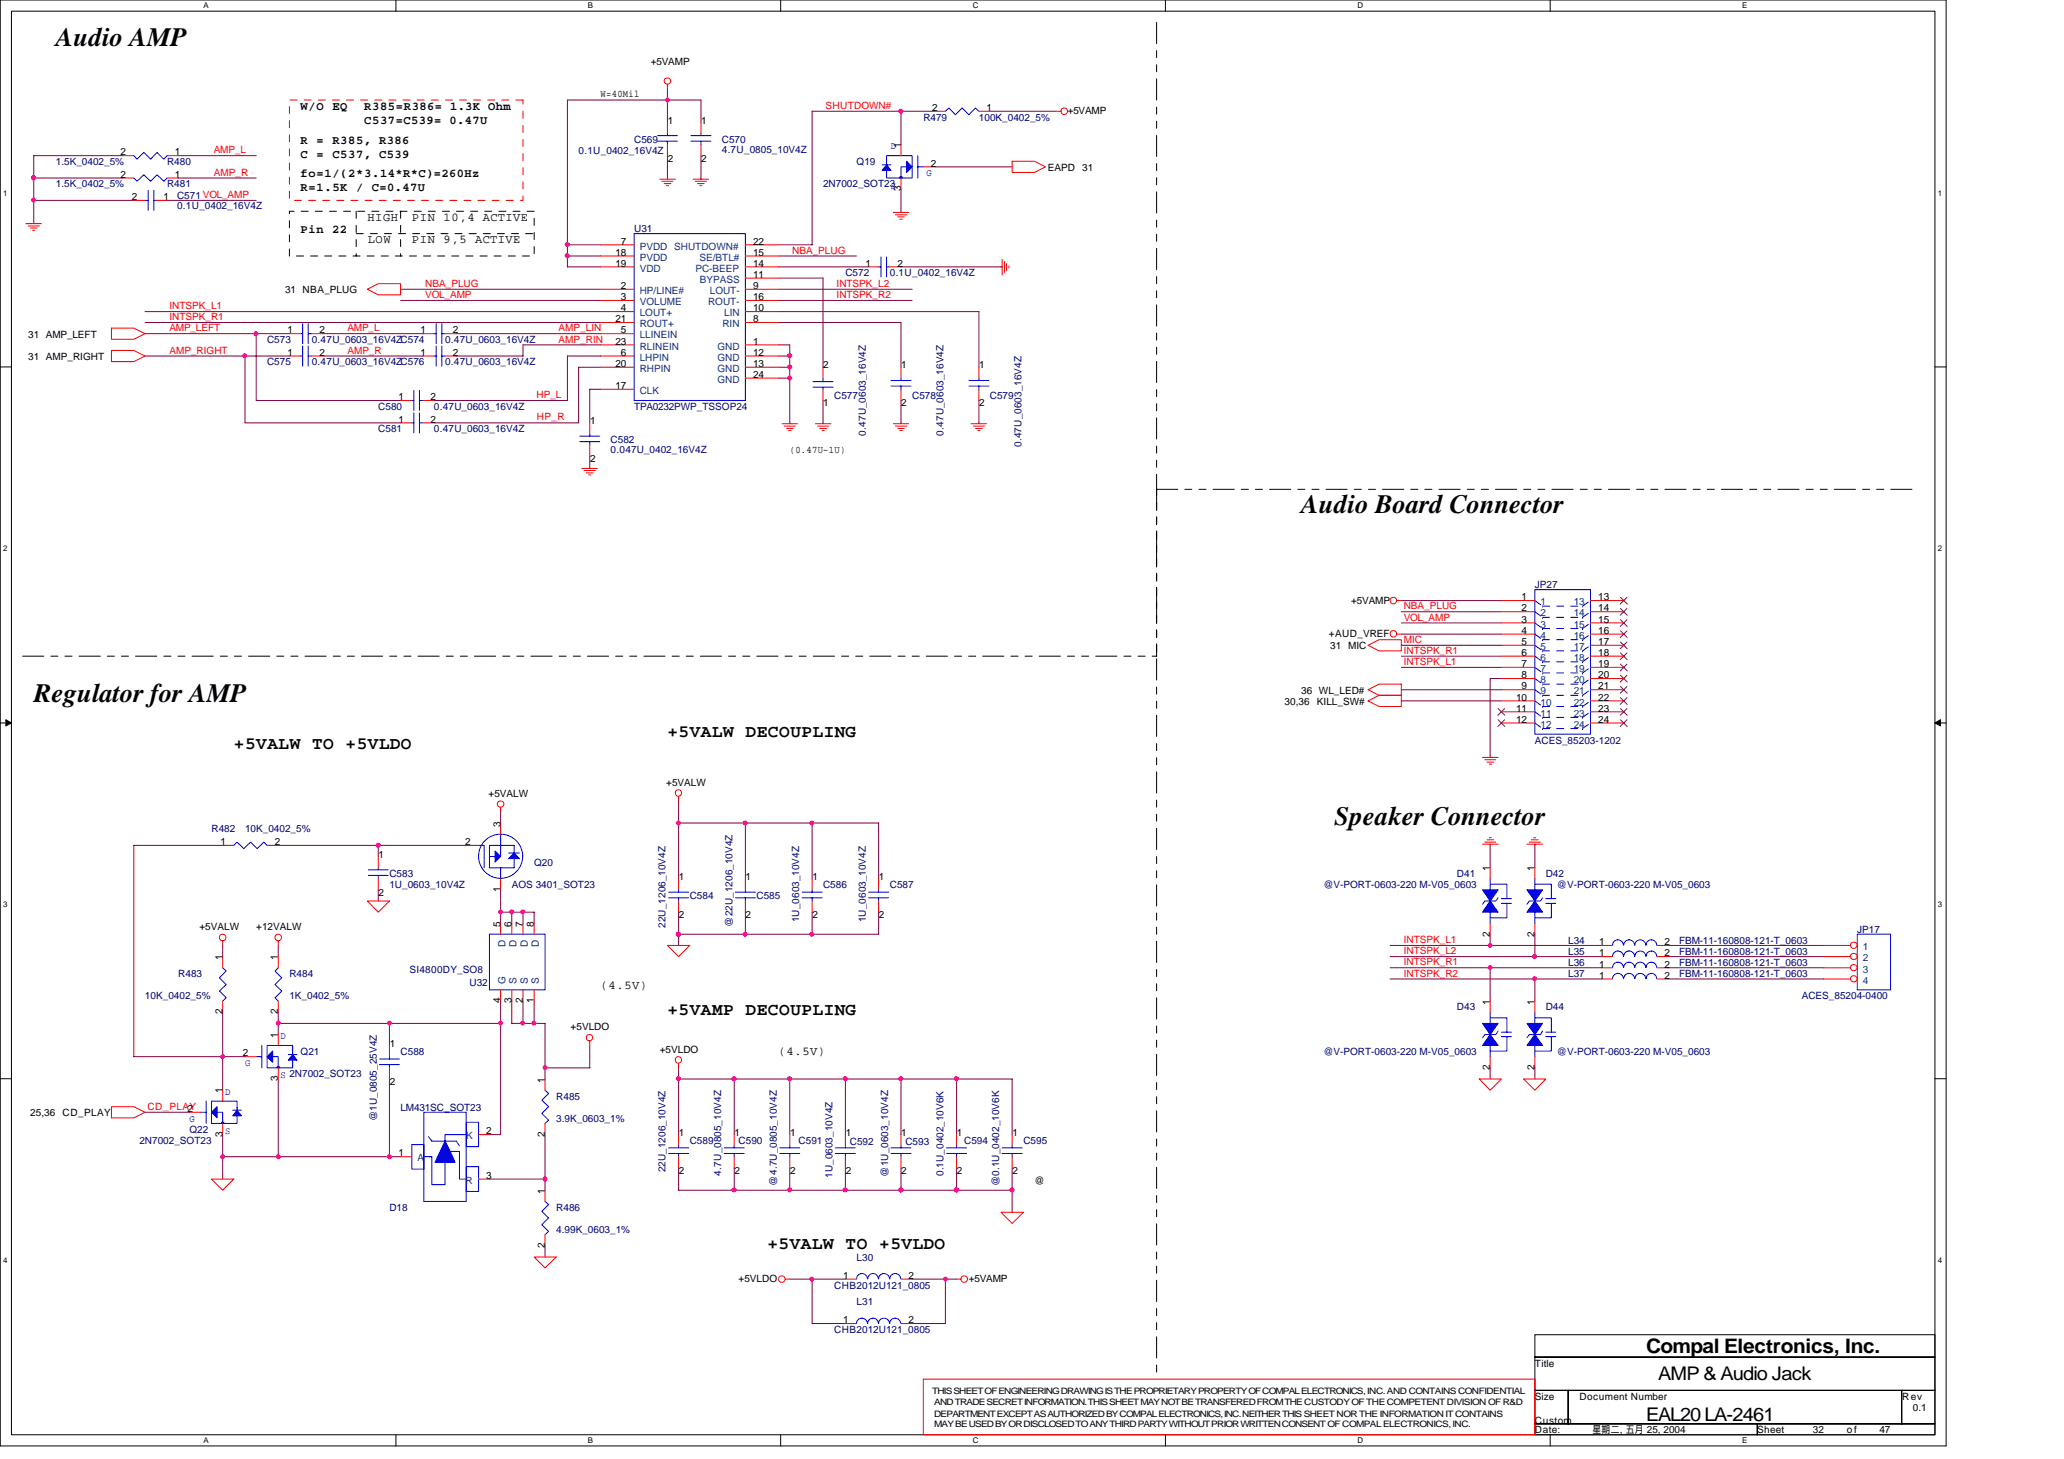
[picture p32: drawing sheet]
<svg xmlns="http://www.w3.org/2000/svg" width="297mm" height="210mm" viewBox="0 0 297 210" stroke-linecap="round" stroke-linejoin="round" font-family="sans-serif">
<defs><g id="words">
<g font-size="3.8">
<text x="8" y="6.6">Audio AMP</text>
<text x="187.3" y="73.8">Audio Board Connector</text>
<text x="4.9" y="101">Regulator for AMP</text>
<text x="192.1" y="118.7">Speaker Connector</text>
</g>
<text font-size="2.9" x="236.9" y="194.7">Compal Electronics, Inc.</text>
<g font-size="2.7">
<text x="238.6" y="198.5">AMP &amp; Audio Jack</text>
<text x="236.9" y="204.4">EAL20 LA-2461</text>
</g>
<g font-size="2.5">
<text x="33.7" y="107.7">+5VALW TO +5VLDO</text>
<text x="96.1" y="106.1">+5VALW DECOUPLING</text>
<text x="96.1" y="146.1">+5VAMP DECOUPLING</text>
<text x="110.4" y="179.7">+5VALW TO +5VLDO</text>
</g>
<g font-size="1.7">
<text x="43.3" y="15.9">W/O</text>
<text x="47.8" y="15.9">EQ</text>
<text x="52.4" y="15.9">R385=R386= 1.3K Ohm</text>
<text x="52.4" y="17.9">C537=C539= 0.47U</text>
<text x="43.3" y="20.7">R</text>
<text x="43.3" y="22.7">C</text>
<text x="45.5" y="20.7">=</text>
<text x="45.5" y="22.7">=</text>
<text x="47.8" y="20.7">R385, R386</text>
<text x="47.8" y="22.7">C537, C539</text>
<text x="43.3" y="25.5">fo=1/(2*3.14*R*C)=260Hz</text>
<text x="43.3" y="27.5">R=1.5K</text>
<text x="51.3" y="27.5">/ C=0.47U</text>
<text x="43.3" y="33.5">Pin 22</text>
<text x="52.9" y="31.8">HIGH</text>
<text x="52.9" y="35">LOW</text>
<text x="59.3" y="35">PIN</text>
<text x="59.3" y="31.8">PIN</text>
<text x="63.8" y="35">9,5 ACTIVE</text>
<text x="63.8" y="31.8">10,4 ACTIVE</text>
<text x="86.4" y="142.2">(4.5V)</text>
<text x="112.1" y="151.8">(4.5V)</text>
</g>
<g font-size="1.4">
<text x="93.7" y="9.4">+5VAMP</text>
<text x="86.4" y="14">W=40Mil</text>
<text x="96.1" y="17.8">1</text>
<text x="100.9" y="17.8">1</text>
<text x="134.2" y="16">2</text>
<text x="142" y="16">1</text>
<text x="153.7" y="16.4">+5VAMP</text>
<text x="17.4" y="22.4">2</text>
<text x="25.1" y="22.4">1</text>
<text x="96.1" y="23.3">2</text>
<text x="100.9" y="23.3">2</text>
<text x="129.6" y="21.3" transform="rotate(-90 129.6 21.3)">1</text>
<text x="134" y="24">2</text>
<text x="17.4" y="25.6">2</text>
<text x="19" y="28.8">2</text>
<text x="23.5" y="28.8">1</text>
<text x="25.1" y="25.6">1</text>
<text x="129.6" y="27.5" transform="rotate(-90 129.6 27.5)">3</text>
<text x="150.8" y="24.6">EAPD</text>
<text x="155.7" y="24.6">31</text>
<text x="89.4" y="35.2">7</text>
<text x="108.4" y="35.2">22</text>
<text x="88.6" y="36.8">18</text>
<text x="88.6" y="38.4">19</text>
<text x="89.4" y="41.6">2</text>
<text x="108.4" y="38.4">14</text>
<text x="108.4" y="36.8">15</text>
<text x="108.4" y="41.6">9</text>
<text x="108.4" y="40">11</text>
<text x="124.5" y="38.4">1</text>
<text x="129.2" y="38.4">2</text>
<text x="41" y="42.2">31 NBA_PLUG</text>
<text x="41.4" y="48">1</text>
<text x="46" y="48">2</text>
<text x="60.5" y="48">1</text>
<text x="65.1" y="48">2</text>
<text x="88.6" y="46.4">21</text>
<text x="89.4" y="43.2">3</text>
<text x="89.4" y="44.8">4</text>
<text x="89.4" y="48">5</text>
<text x="108.4" y="44.8">10</text>
<text x="108.4" y="46.4">8</text>
<text x="108.4" y="43.2">16</text>
<text x="4.1" y="48.6">31 AMP_LEFT</text>
<text x="4.1" y="51.8">31 AMP_RIGHT</text>
<text x="41.4" y="51.2">1</text>
<text x="46" y="51.2">2</text>
<text x="60.5" y="51.2">1</text>
<text x="65.1" y="51.2">2</text>
<text x="88.6" y="52.8">20</text>
<text x="88.6" y="49.6">23</text>
<text x="89.4" y="51.2">6</text>
<text x="108.4" y="52.8">13</text>
<text x="108.4" y="51.2">12</text>
<text x="108.4" y="49.6">1</text>
<text x="118.5" y="53">2</text>
<text x="129.7" y="53">1</text>
<text x="140.9" y="53">1</text>
<text x="57.4" y="57.6">1</text>
<text x="62" y="57.6">2</text>
<text x="88.6" y="56">17</text>
<text x="108.4" y="54.4">24</text>
<text x="118.5" y="58.5">1</text>
<text x="129.7" y="58.5">2</text>
<text x="140.9" y="58.5">2</text>
<text x="57.4" y="60.8">1</text>
<text x="62" y="60.8">2</text>
<text x="84.9" y="61">1</text>
<text x="113.7" y="65.2">(0.47U~1U)</text>
<text x="84.9" y="66.5">2</text>
<text x="194.5" y="86.8">+5VAMP</text>
<text x="219" y="86.4">1</text>
<text x="219" y="88">2</text>
<text x="219" y="89.6">3</text>
<text x="230" y="86.4">13</text>
<text x="230" y="88">14</text>
<text x="230" y="89.6">15</text>
<text x="191.3" y="91.6">+AUD_VREF</text>
<text x="191.4" y="93.4">31 MIC</text>
<text x="219" y="91.2">4</text>
<text x="219" y="92.8">5</text>
<text x="219" y="94.4">6</text>
<text x="219" y="96">7</text>
<text x="230" y="91.2">16</text>
<text x="230" y="92.8">17</text>
<text x="230" y="94.4">18</text>
<text x="230" y="96">19</text>
<text x="184.9" y="101.4">30,36</text>
<text x="187.3" y="99.8">36 WL_LED#</text>
<text x="189.5" y="101.4">KILL_SW#</text>
<text x="218.2" y="100.8">10</text>
<text x="219" y="97.6">8</text>
<text x="219" y="99.2">9</text>
<text x="230" y="97.6">20</text>
<text x="230" y="99.2">21</text>
<text x="230" y="100.8">22</text>
<text x="218.2" y="102.4">11</text>
<text x="218.2" y="104">12</text>
<text x="230" y="102.4">23</text>
<text x="230" y="104">24</text>
<text x="95.9" y="113.1">+5VALW</text>
<text x="70.3" y="114.6">+5VALW</text>
<text x="72" y="118.9" transform="rotate(-90 72 118.9)">3</text>
<text x="31.7" y="121.6">1</text>
<text x="39.5" y="121.6">2</text>
<text x="54.5" y="123.4">1</text>
<text x="67" y="121.6">2</text>
<text x="214.4" y="125.3" transform="rotate(-90 214.4 125.3)">1</text>
<text x="220.8" y="125.3" transform="rotate(-90 220.8 125.3)">1</text>
<text x="54.5" y="128.9">2</text>
<text x="72" y="128.3" transform="rotate(-90 72 128.3)">1</text>
<text x="97.7" y="126.6">1</text>
<text x="107.3" y="126.6">1</text>
<text x="116.9" y="126.6">1</text>
<text x="126.5" y="126.6">1</text>
<text x="28.7" y="133.9">+5VALW</text>
<text x="36.9" y="133.9">+12VALW</text>
<text x="72" y="133.3" transform="rotate(-90 72 133.3)">5</text>
<text x="73.6" y="133.3" transform="rotate(-90 73.6 133.3)">6</text>
<text x="75.2" y="133.3" transform="rotate(-90 75.2 133.3)">7</text>
<text x="76.8" y="133.3" transform="rotate(-90 76.8 133.3)">8</text>
<text x="97.7" y="132.1">2</text>
<text x="107.3" y="132.1">2</text>
<text x="116.9" y="132.1">2</text>
<text x="126.5" y="132.1">2</text>
<text x="214.4" y="134.7" transform="rotate(-90 214.4 134.7)">2</text>
<text x="220.8" y="134.7" transform="rotate(-90 220.8 134.7)">2</text>
<text x="230.2" y="137.6">1</text>
<text x="230.2" y="136">1</text>
<text x="239.6" y="137.6">2</text>
<text x="239.6" y="136">2</text>
<text x="32" y="138.1" transform="rotate(-90 32 138.1)">1</text>
<text x="40" y="138.1" transform="rotate(-90 40 138.1)">1</text>
<text x="230.2" y="140.8">1</text>
<text x="230.2" y="139.2">1</text>
<text x="239.6" y="140.8">2</text>
<text x="239.6" y="139.2">2</text>
<text x="32" y="145.9" transform="rotate(-90 32 145.9)">2</text>
<text x="40" y="149.3" transform="rotate(-90 40 149.3)">1</text>
<text x="40" y="145.9" transform="rotate(-90 40 145.9)">2</text>
<text x="72" y="144.3" transform="rotate(-90 72 144.3)">4</text>
<text x="73.6" y="144.3" transform="rotate(-90 73.6 144.3)">3</text>
<text x="75.2" y="144.3" transform="rotate(-90 75.2 144.3)">2</text>
<text x="76.8" y="144.3" transform="rotate(-90 76.8 144.3)">1</text>
<text x="82.1" y="148.3">+5VLDO</text>
<text x="214.4" y="144.5" transform="rotate(-90 214.4 144.5)">1</text>
<text x="220.8" y="144.5" transform="rotate(-90 220.8 144.5)">1</text>
<text x="35" y="152">2</text>
<text x="40" y="155.5" transform="rotate(-90 40 155.5)">3</text>
<text x="56.1" y="150.6">1</text>
<text x="78.4" y="155.7" transform="rotate(-90 78.4 155.7)">1</text>
<text x="95" y="151.5">+5VLDO</text>
<text x="214.4" y="153.9" transform="rotate(-90 214.4 153.9)">2</text>
<text x="220.8" y="153.9" transform="rotate(-90 220.8 153.9)">2</text>
<text x="4.4" y="160.6">25,36</text>
<text x="9" y="160.6">CD_PLAY</text>
<text x="27" y="160">2</text>
<text x="32" y="157.3" transform="rotate(-90 32 157.3)">1</text>
<text x="56.1" y="156.1">2</text>
<text x="32" y="163.5" transform="rotate(-90 32 163.5)">3</text>
<text x="57.4" y="166.4">1</text>
<text x="70" y="163.2">2</text>
<text x="78.4" y="163.5" transform="rotate(-90 78.4 163.5)">2</text>
<text x="97.7" y="163.4">1</text>
<text x="105.7" y="163.4">1</text>
<text x="113.7" y="163.4">1</text>
<text x="121.7" y="163.4">1</text>
<text x="129.7" y="163.4">1</text>
<text x="137.7" y="163.4">1</text>
<text x="145.7" y="163.4">1</text>
<text x="70" y="169.6">3</text>
<text x="78.4" y="171.7" transform="rotate(-90 78.4 171.7)">1</text>
<text x="97.7" y="168.9">2</text>
<text x="105.7" y="168.9">2</text>
<text x="113.7" y="168.9">2</text>
<text x="121.7" y="168.9">2</text>
<text x="129.7" y="168.9">2</text>
<text x="137.7" y="168.9">2</text>
<text x="145.7" y="168.9">2</text>
<text x="148.9" y="170.3">@</text>
<text x="78.4" y="179.5" transform="rotate(-90 78.4 179.5)">2</text>
<text x="106.3" y="184.4">+5VLDO</text>
<text x="121.4" y="184">1</text>
<text x="130.8" y="184">2</text>
<text x="139.4" y="184.4">+5VAMP</text>
<text x="121.4" y="190.4">1</text>
<text x="130.8" y="190.4">2</text>
<text x="220.9" y="196.6">Title</text>
<text x="220.9" y="201.4">Size</text>
<text x="227.3" y="201.4">Document Number</text>
<text x="273.8" y="201.4">Rev</text>
<text x="275.3" y="203">0.1</text>
<text x="220.9" y="206.2">Date:</text>
<text x="220.9" y="204.9">Custom</text>
<text x="229.2" y="206.2">星期二 五月 25, 2004</text>
<text x="233.1" y="206.2">,</text>
<text x="252.9" y="206.2">Sheet</text>
<text x="260.9" y="206.2">32</text>
<text x="265.8" y="206.2">of</text>
<text x="270.5" y="206.2">47</text>
</g>
<g font-size="1.4" fill="#f00">
<text x="118.8" y="15.7">SHUTDOWN#</text>
<text x="30.8" y="22.1">AMP_L</text>
<text x="30.8" y="25.3">AMP_R</text>
<text x="61.2" y="41.3">NBA_PLUG</text>
<text x="114" y="36.5">NBA_PLUG</text>
<text x="120.4" y="41.3">INTSPK_L2</text>
<text x="24.4" y="47.7">AMP_LEFT</text>
<text x="24.4" y="46.1">INTSPK_R1</text>
<text x="24.4" y="44.5">INTSPK_L1</text>
<text x="50" y="47.7">AMP_L</text>
<text x="61.2" y="42.9">VOL_AMP</text>
<text x="80.4" y="47.7">AMP_LIN</text>
<text x="120.4" y="42.9">INTSPK_R2</text>
<text x="24.4" y="50.9">AMP_RIGHT</text>
<text x="50" y="50.9">AMP_R</text>
<text x="80.4" y="49.3">AMP_RIN</text>
<text x="77.2" y="57.3">HP_L</text>
<text x="77.3" y="60.5">HP_R</text>
<text x="202" y="87.7">NBA_PLUG</text>
<text x="202" y="89.3">VOL_AMP</text>
<text x="202" y="92.5">MIC</text>
<text x="202" y="95.7">INTSPK_L1</text>
<text x="202" y="94.1">INTSPK_R1</text>
<text x="202" y="137.3">INTSPK_L2</text>
<text x="202" y="135.7">INTSPK_L1</text>
<text x="202" y="140.5">INTSPK_R2</text>
<text x="202" y="138.9">INTSPK_R1</text>
<text x="21.2" y="159.7">CD_PLAY</text>
</g>
<g font-size="1.4" fill="#000080">
<text x="132.9" y="17.4">R479</text>
<text x="140.9" y="17.4">100K_0402_5%</text>
<text x="8" y="23.7">1.5K_0402_5%</text>
<text x="24" y="23.7">R480</text>
<text x="83.3" y="22.2">0.1U_0402_16V4Z</text>
<text x="91.3" y="20.6">C569</text>
<text x="103.9" y="20.6">C570</text>
<text x="103.9" y="22">4.7U_0805_10V4Z</text>
<text x="123.3" y="23.7">Q19</text>
<text x="8" y="27">1.5K_0402_5%</text>
<text x="24" y="27">R481</text>
<text x="25.5" y="28.6">C571 VOL_AMP</text>
<text x="118.4" y="27">2N7002_SOT23S</text>
<text x="25.5" y="30">0.1U_0402_16V4Z</text>
<text x="91.3" y="33.4">U31</text>
<text x="121.7" y="39.8">C572</text>
<text x="128.1" y="39.8">0.1U_0402_16V4Z</text>
<text x="38.4" y="49.4">C573</text>
<text x="38.4" y="52.6">C575</text>
<text x="44.9" y="49.4">0.47U_0603_16V4ZC574</text>
<text x="44.9" y="52.6">0.47U_0603_16V4ZC576</text>
<text x="64" y="49.4">0.47U_0603_16V4Z</text>
<text x="64" y="52.6">0.47U_0603_16V4Z</text>
<text x="54.4" y="59">C580</text>
<text x="62.4" y="59">0.47U_0603_16V4Z</text>
<text x="91.3" y="59">TPA0232PWP_TSSOP24</text>
<text x="120.1" y="57.4">C577</text>
<text x="131.3" y="57.4">C578</text>
<text x="142.4" y="57.4">C579</text>
<text x="54.4" y="62.2">C581</text>
<text x="62.4" y="62.2">0.47U_0603_16V4Z</text>
<text x="87.9" y="63.8">C582</text>
<text x="87.9" y="65.2">0.047U_0402_16V4Z</text>
<text x="124.6" y="62.7" transform="rotate(-90 124.6 62.7)">0.47U_0603_16V4Z</text>
<text x="135.8" y="62.7" transform="rotate(-90 135.8 62.7)">0.47U_0603_16V4Z</text>
<text x="147" y="64.3" transform="rotate(-90 147 64.3)">0.47U_0603_16V4Z</text>
<text x="220.9" y="84.6">JP27</text>
<text x="220.9" y="107">ACES_85203-1202</text>
<text x="30.4" y="119.8">R482</text>
<text x="35.3" y="119.8">10K_0402_5%</text>
<text x="76.9" y="124.6">Q20</text>
<text x="56" y="126.2">C583</text>
<text x="56" y="127.8">1U_0603_10V4Z</text>
<text x="73.7" y="127.8">AOS 3401_SOT23</text>
<text x="99.3" y="129.4">C584</text>
<text x="108.9" y="129.4">C585</text>
<text x="118.4" y="127.8">C586</text>
<text x="128.1" y="127.8">C587</text>
<text x="190.5" y="127.8">@V-PORT-0603-220 M-V05_0603</text>
<text x="209.7" y="126.2">D41</text>
<text x="222.5" y="126.2">D42</text>
<text x="224.1" y="127.8">@V-PORT-0603-220 M-V05_0603</text>
<text x="95.8" y="133.5" transform="rotate(-90 95.8 133.5)">22U_1206_10V4Z</text>
<text x="105.4" y="133.3" transform="rotate(-90 105.4 133.3)">@22U_1206_10V4Z</text>
<text x="115" y="132.7" transform="rotate(-90 115 132.7)">1U_0603_10V4Z</text>
<text x="124.6" y="132.7" transform="rotate(-90 124.6 132.7)">1U_0603_10V4Z</text>
<text x="225.7" y="137.4">L35</text>
<text x="225.7" y="135.8">L34</text>
<text x="241.7" y="137.4">FBM-11-160808-121-T_0603</text>
<text x="241.7" y="135.8">FBM-11-160808-121-T_0603</text>
<text x="267.3" y="134.2">JP17</text>
<text x="20.9" y="143.8">10K_0402_5%</text>
<text x="25.7" y="140.6">R483</text>
<text x="41.7" y="140.6">R484</text>
<text x="41.7" y="143.8">1K_0402_5%</text>
<text x="58.9" y="140">SI4800DY_SO8</text>
<text x="67.6" y="141.9">U32</text>
<text x="225.7" y="140.6">L37</text>
<text x="225.7" y="139">L36</text>
<text x="241.7" y="140.6">FBM-11-160808-121-T_0603</text>
<text x="241.7" y="139">FBM-11-160808-121-T_0603</text>
<text x="259.3" y="143.8">ACES_85204-0400</text>
<text x="209.7" y="145.4">D43</text>
<text x="222.5" y="145.4">D44</text>
<text x="43.3" y="151.8">Q21</text>
<text x="57.7" y="151.8">C588</text>
<text x="190.5" y="151.8">@V-PORT-0603-220 M-V05_0603</text>
<text x="224.1" y="151.8">@V-PORT-0603-220 M-V05_0603</text>
<text x="54.2" y="161.3" transform="rotate(-90 54.2 161.3)">@1U_0805_25V4Z</text>
<text x="57.7" y="159.8">LM431SC_SOT23</text>
<text x="80" y="158.2">R485</text>
<text x="80" y="161.4">3.9K_0603_1%</text>
<text x="20.1" y="164.6">2N7002_SOT23</text>
<text x="27.3" y="163">Q22</text>
<text x="99.3" y="164.6">C589</text>
<text x="106.3" y="164.6">C590</text>
<text x="114.9" y="164.6">C591</text>
<text x="122.3" y="164.8">C592</text>
<text x="130.3" y="164.8">C593</text>
<text x="138.8" y="164.6">C594</text>
<text x="147.3" y="164.6">C595</text>
<text x="95.8" y="168.7" transform="rotate(-90 95.8 168.7)">22U_1206_10V4Z</text>
<text x="103.8" y="169.2" transform="rotate(-90 103.8 169.2)">4.7U_0805_10V4Z</text>
<text x="111.8" y="170.6" transform="rotate(-90 111.8 170.6)">@4.7U_0805_10V4Z</text>
<text x="119.8" y="169.5" transform="rotate(-90 119.8 169.5)">1U_0603_10V4Z</text>
<text x="127.8" y="169.3" transform="rotate(-90 127.8 169.3)">@1U_0603_10V4Z</text>
<text x="135.8" y="169.2" transform="rotate(-90 135.8 169.2)">0.1U_0402_10V6K</text>
<text x="143.8" y="170.6" transform="rotate(-90 143.8 170.6)">@0.1U_0402_10V6K</text>
<text x="56" y="174.2">D18</text>
<text x="80" y="174.2">R486</text>
<text x="80" y="177.4">4.99K_0603_1%</text>
<text x="120.1" y="185.4">CHB2012U121_0805</text>
<text x="123.3" y="181.4">L30</text>
<text x="120.1" y="191.8">CHB2012U121_0805</text>
<text x="123.3" y="187.8">L31</text>
</g>
<g font-size="1.4" fill="#00f">
<text x="128.2" y="21.5">D</text>
<text x="133.3" y="25.4">G</text>
<text x="40.4" y="149.5">D</text>
<text x="35.3" y="153.4">G</text>
<text x="40.4" y="155.2">S 2N7002_SOT23</text>
<text x="27.3" y="161.4">G</text>
<text x="32.4" y="157.5">D</text>
<text x="32.4" y="163.2">S</text>
</g>
<g font-size="1.4" fill="#004080">
<text x="92.1" y="35.9">PVDD SHUTDOWN#</text>
<text x="92.1" y="37.5">PVDD</text>
<text x="92.1" y="39.1">VDD</text>
<text x="100.1" y="39.1">PC-BEEP</text>
<text x="100.7" y="37.5">SE/BTL#</text>
<text x="100.7" y="40.7">BYPASS</text>
<text x="92.1" y="42.3">HP/LINE#</text>
<text x="92.1" y="43.9">VOLUME</text>
<text x="92.1" y="45.5">LOUT+</text>
<text x="92.1" y="47.1">ROUT+</text>
<text x="101.9" y="43.9">ROUT-</text>
<text x="102.1" y="42.3">LOUT-</text>
<text x="104" y="47.1">RIN</text>
<text x="104.2" y="45.5">LIN</text>
<text x="92.1" y="48.7">LLINEIN</text>
<text x="92.1" y="51.9">LHPIN</text>
<text x="92.1" y="53.5">RHPIN</text>
<text x="92.1" y="50.3">RLINEIN</text>
<text x="103.2" y="53.5">GND</text>
<text x="103.2" y="51.9">GND</text>
<text x="103.2" y="50.3">GND</text>
<text x="92.1" y="56.7">CLK</text>
<text x="103.2" y="55.1">GND</text>
<text x="221.7" y="87.1">1</text>
<text x="221.7" y="88.7">2</text>
<text x="226.5" y="87.1">13</text>
<text x="226.5" y="88.7">14</text>
<text x="221.7" y="90.3">3</text>
<text x="221.7" y="91.9">4</text>
<text x="221.7" y="93.5">5</text>
<text x="221.7" y="95.1">6</text>
<text x="226.5" y="90.3">15</text>
<text x="226.5" y="91.9">16</text>
<text x="226.5" y="93.5">17</text>
<text x="226.5" y="95.1">18</text>
<text x="221.7" y="96.7">7</text>
<text x="221.7" y="98.3">8</text>
<text x="221.7" y="99.9">9</text>
<text x="221.7" y="101.5">10</text>
<text x="226.5" y="96.7">19</text>
<text x="226.5" y="98.3">20</text>
<text x="226.5" y="99.9">21</text>
<text x="226.5" y="101.5">22</text>
<text x="221.7" y="103.1">11</text>
<text x="221.7" y="104.7">12</text>
<text x="226.5" y="103.1">23</text>
<text x="226.5" y="104.7">24</text>
<text x="72.7" y="136.3" transform="rotate(-90 72.7 136.3)">D</text>
<text x="74.3" y="136.3" transform="rotate(-90 74.3 136.3)">D</text>
<text x="75.9" y="136.3" transform="rotate(-90 75.9 136.3)">D</text>
<text x="77.6" y="136.3" transform="rotate(-90 77.6 136.3)">D</text>
<text x="268.1" y="136.7">1</text>
<text x="72.7" y="141.6" transform="rotate(-90 72.7 141.6)">G</text>
<text x="74.3" y="141.6" transform="rotate(-90 74.3 141.6)">S</text>
<text x="75.9" y="141.6" transform="rotate(-90 75.9 141.6)">S</text>
<text x="77.6" y="141.6" transform="rotate(-90 77.6 141.6)">S</text>
<text x="268.1" y="138.3">2</text>
<text x="268.1" y="139.9">3</text>
<text x="268.1" y="141.5">4</text>
<text x="60.1" y="167.1">A</text>
<text x="67.1" y="163.9">K</text>
<text x="67" y="170.3">R</text>
</g>
<g font-size="1.3">
<text x="134.2" y="200.6">THIS SHEET OF ENGINEERING DRAWING IS THE PROPRIETARY PROPERTY OF COMPAL ELECTRONICS, INC. AND CONTAINS CONFIDENTIAL</text>
<text x="134.4" y="202.2">AND TRADE SECRET INFORMATION. THIS SHEET MAY NOT BE TRANSFERED FROM THE CUSTODY OF THE COMPETENT DIVISION OF R&amp;D</text>
<text x="134.4" y="203.8">DEPARTMENT EXCEPT AS AUTHORIZED BY COMPAL ELECTRONICS, INC. NEITHER THIS SHEET NOR THE INFORMATION IT CONTAINS</text>
<text x="134.4" y="205.4">MAY BE USED BY OR DISCLOSED TO ANYTHIRD PARTY WITHOUT PRIOR WRITTEN CONSENT OF COMPAL ELECTRONICS, INC.</text>
</g>
<g font-size="1.1">
<text x="29.3" y="1.1">A</text>
<text x="84.6" y="1.1">B</text>
<text x="140" y="1.1">C</text>
<text x="195.4" y="1.1">D</text>
<text x="250.7" y="1.1">E</text>
<text x=".5" y="28.2">1</text>
<text x="278.9" y="28.2">1</text>
<text x=".5" y="79.3">2</text>
<text x="278.9" y="79.3">2</text>
<text x=".5" y="130.6">3</text>
<text x="278.9" y="130.6">3</text>
<text x=".5" y="181.7">4</text>
<text x="278.9" y="181.7">4</text>
<text x="29.3" y="207.6">A</text>
<text x="84.6" y="207.6">B</text>
<text x="140" y="207.6">C</text>
<text x="195.4" y="207.6">D</text>
<text x="250.7" y="207.6">E</text>
</g>
</g></defs>
<path d="M0 0h280.1v208h-280.1zM1.6 1.6h276.9v204.8h-276.9z" fill="none" stroke="#000" stroke-width=".14"/>
<g fill="#fff">
<path d="M29.3 .2h.7v1.2h-.7z"/>
<path d="M29.3 206.6h.7v1.2h-.7z"/>
</g>
<path d="M57 0v1.6M57 206.4v1.6" fill="none" stroke="#000" stroke-width=".14"/>
<g fill="#fff">
<path d="M84.6 .2h.7v1.2h-.7z"/>
<path d="M84.6 206.6h.7v1.2h-.7z"/>
</g>
<path d="M112.3 0v1.6M112.3 206.4v1.6" fill="none" stroke="#000" stroke-width=".14"/>
<g fill="#fff">
<path d="M140 .2h.8v1.2h-.8z"/>
<path d="M140 206.6h.8v1.2h-.8z"/>
</g>
<path d="M167.7 0v1.6M167.7 206.4v1.6" fill="none" stroke="#000" stroke-width=".14"/>
<g fill="#fff">
<path d="M195.4 .2h.7v1.2h-.7z"/>
<path d="M195.4 206.6h.7v1.2h-.7z"/>
</g>
<path d="M223.1 0v1.6M223.1 206.4v1.6" fill="none" stroke="#000" stroke-width=".14"/>
<g fill="#fff">
<path d="M250.7 .2h.8v1.2h-.8z"/>
<path d="M250.7 206.6h.8v1.2h-.8z"/>
<path d="M.5 27.2h.6v1.2h-.6z"/>
<path d="M278.9 27.2h.6v1.2h-.6z"/>
<path d="M.5 78.4h.6v1.1h-.6z"/>
<path d="M278.9 78.4h.6v1.1h-.6z"/>
</g>
<path d="M0 52.8h1.6M278.5 52.8h1.6" fill="none" stroke="#000" stroke-width=".14"/>
<g fill="#fff">
<path d="M.5 129.6h.6v1.2h-.6z"/>
<path d="M278.9 129.6h.6v1.2h-.6z"/>
</g>
<path d="M0 104h1.6M278.5 104h1.6" fill="none" stroke="#000" stroke-width=".14"/>
<path d="M.8 103.5l.8 .5-.8 .4zM278.5 104l.8-.5v.9z" fill="#000" stroke="#000" stroke-width=".14"/>
<g fill="#fff">
<path d="M.5 180.8h.6v1.1h-.6z"/>
<path d="M278.9 180.8h.6v1.1h-.6z"/>
</g>
<path d="M0 155.2h1.6M278.5 155.2h1.6M220.9 192h57.6v3.2h-57.6zM220.9 195.2h57.6v4.8h-57.6zM220.9 200h4.8v4.9h-4.8zM220.9 204.9h32v1.5h-32zM225.7 200h48v4.9h-48zM252.9 204.9h25.6v1.5h-25.6zM273.7 200h4.8v4.9h-4.8z" fill="none" stroke="#000" stroke-width=".14"/>
<g fill="none" stroke="#800040" stroke-width=".14">
<path d="M96.1 12.8v4.8M100.9 17.6v-3.2h-19.2v24h4.7M129.7 16v4.8M134.4 16h-17.5v19.2h-4.8M142.4 16h9.7M4.9 28.8h14.4M4.9 25.6h12.7M17.6 22.4h-12.7v9.6M24 28.8h12.9M25.7 22.4h11.2M25.7 25.6h11.2M81.7 36.8h4.7"/>
<path d="M81.7 35.2h4.7M96.1 22.4v3.2M100.9 22.4v3.2M112.1 38.4h12.8M112.1 36.8h11.2M129.7 27.2v3.2M129.7 38.4h14.4M134.4 24h11.3M20.9 48h16v9.6h20.8M20.9 51.2h14.4v9.6h22.4M20.9 46.4h65.5M20.9 44.8h65.5"/>
<path d="M35.3 51.2h6.4M36.9 48h4.8M46.4 48h14.5M46.4 51.2h14.5M57.7 43.2h28.7M57.7 41.6h28.7M65.7 48h20.7M86.4 49.6h-11.1v1.6h-9.6M86.4 51.2h-4.7v6.4h-19.3M86.4 56h-1.5v4.8M86.4 52.8h-3.1v8h-20.9M112.1 51.2h1.6"/>
<path d="M112.1 49.6h1.6v11.2M112.1 46.4h17.6v6.4M112.1 44.8h28.8v8M112.1 43.2h19.2M112.1 41.6h19.2M112.1 40h6.3v12.8M112.1 54.4h1.6M112.1 52.8h1.6M118.4 57.6v3.2M129.7 57.6v3.2M140.9 57.6v3.2M84.9 65.6v1.6"/>
<path d="M201.7 86.4h14.4M201.7 88h14.4M201.7 89.6h14.4M201.7 91.2h14.4M201.7 92.8h14.4M201.7 96h14.4M201.7 94.4h14.4M201.7 99.2h14.4M216.1 97.6h-1.6v11.2M72 116.8v1.6M97.7 115.2v11.2M97.7 118.4h28.7v8"/>
<path d="M107.3 118.4v8M116.9 118.4v8M201.7 100.8h14.4M32 121.6h-12.7v30.4h16M32 136v1.6M40 121.6h27.3M40 136v1.6M54.4 121.6v1.6M54.4 128v1.6M72 131.2h4.9v1.6M72 128v4.8M73.7 131.2v1.6"/>
<path d="M75.3 131.2v1.6M97.7 131.2v3.2h9.6M97.7 134.4v1.6M107.3 131.2v3.2M116.9 131.2v3.2M126.4 131.2v3.2h-19.1M200.1 139.2h14.4v4.8M200.1 137.6h30.4M200.1 136h30.4M214.5 139.2h16M214.5 121.6v3.2M214.5 134.4v1.6"/>
<path d="M220.9 121.6v3.2M220.9 134.4v3.2M240.1 137.6h22.4M240.1 136h22.4M240.1 139.2h22.4M32 145.6v11.2M40 147.2h32M40 145.6v3.2M40 155.2v11.2M56 147.2v3.2M56 155.2v11.2M72 144v19.2h-1.6"/>
<path d="M73.7 144v3.2h4.7v6.4h6.5v-3.2M75.3 144v3.2M76.9 144v3.2M78.4 153.6v1.6M97.7 155.2h48v8M97.7 153.6v9.6M105.7 155.2v8M113.7 155.2v8M121.7 155.2v8M129.7 155.2v8M137.7 155.2v8M200.1 140.8h20.8v3.2"/>
<path d="M214.5 153.6v1.6M220.9 140.8h9.6M220.9 153.6v1.6M240.1 140.8h22.4M20.9 160h6.4M32 163.2v6.4M32 166.4h25.7M70.4 169.6h8M78.4 163.2v8M78.4 179.2v1.6M97.7 168v3.2h48M105.7 168v3.2"/>
<path d="M113.7 168v3.2M121.7 168v3.2M129.7 168v3.2M137.7 168v3.2M145.7 168v6.4M113.7 184h3.2v6.4h4.8M116.9 184h4.8M131.3 184h6.4M136.1 184v6.4h-4.8"/>
</g>
<g fill="none" stroke="#f00" stroke-width=".14">
<path d="M96.1 12.1v.7M152.1 16h.6M3.7 32.2h2.3M4.1 32.5h1.6M4.4 32.8h.9M4.7 33.1h.3M4.9 32v.2M95 25.8h2.2M95.2 26.1h1.7M95.6 26.4h1M95.9 26.7h.3M96.1 25.6v.2"/>
<path d="M99.7 25.8h2.3M100.1 26.1h1.6M100.4 26.4h.9M100.7 26.7h.3M100.9 25.6v.2M128.6 30.6h2.2M128.9 30.9h1.6M129.2 31.2h.9M129.5 31.5h.3M129.7 30.4v.2M144.1 38.4h.1M144.2 37.3v2.2"/>
<path d="M144.6 37.6v1.6M144.9 37.9v1M145.2 38.3v.3M145.7 23.2h3.2l1.5 .8-1.5 .8h-3.2zM16 47.2h3.3l1.6 .8-1.6 .8h-3.3zM16 50.4h3.3l1.6 .8-1.6 .8h-3.3zM52.9 41.6l1.5-.8h3.3v1.6h-3.3zM57.7 57.6h1.6M60.9 57.6h1.5M83.7 67.4h2.3M84.1 67.7h1.6M84.4 68h.9"/>
<path d="M84.7 68.3h.3M84.9 67.2v.2M112.6 61h2.2M112.9 61.3h1.6M113.2 61.6h.9M113.5 61.9h.3M113.7 60.8v.2M117.3 61h2.3M117.7 61.3h1.5M118 61.6h1M118.3 61.9h.3M118.4 60.8v.2"/>
<path d="M128.6 61h2.2M128.9 61.3h1.6M129.2 61.6h.9M129.5 61.9h.3M129.7 60.8v.2M139.7 61h2.3M140.1 61.3h1.6M140.4 61.6h.9M140.7 61.9h.3M140.9 60.8v.2M196.9 92.8l1.6-.8h3.2v1.6h-3.2zM196.9 99.2l1.6-.8h3.2v1.6h-3.2z"/>
<path d="M201 86.4h.7M201 91.2h.7M72 116.2v.6M97.7 114.6v.6M196.9 100.8l1.6-.8h3.2v1.6h-3.2zM213.4 109h2.2M213.7 109.3h1.6M214 109.6h1M214.3 109.9h.3M214.5 108.8v.2M32 135.4v.6M40 135.4v.6"/>
<path d="M52.9 129.6h3.1l-1.6 1.6zM96.1 136h3.2l-1.6 1.6zM116.9 126.4v1.6M116.9 129.6v1.6M213.4 121.5h2.2M213.7 121.2h1.6M214 120.8h1M214.3 120.5h.3M214.5 121.5v.1M219.7 121.5h2.3M220.1 121.2h1.6M220.4 120.8h1"/>
<path d="M220.7 120.5h.3M220.9 121.5v.1M16 159.2h3.3l1.6 .8-1.6 .8h-3.3zM78.4 155.2v1.6M84.9 149.8v.6M97.7 153v.6M212.9 155.2h3.2l-1.6 1.6zM219.3 155.2h3.2l-1.6 1.6zM30.4 169.6h3.3l-1.7 1.6zM57.7 166.4h1.6M68.9 169.6h1.5M68.9 163.2h1.5"/>
<path d="M78.4 161.6v1.6M78.4 171.2v1.6M78.4 177.6v1.6M144.1 174.4h3.2l-1.6 1.6zM76.9 180.8h3.1l-1.6 1.6zM113 184h.7M132.9 198.4h88v8h-88zM137.7 184h.6"/>
<circle cx="96.1" cy="11.7" r=".46"/>
<circle cx="153.2" cy="16" r=".47"/>
<circle cx="200.5" cy="86.4" r=".47"/>
<circle cx="200.5" cy="91.2" r=".47"/>
<circle cx="72.1" cy="115.7" r=".46"/>
<circle cx="97.6" cy="114.1" r=".46"/>
<circle cx="32" cy="134.9" r=".47"/>
<circle cx="40" cy="134.9" r=".47"/>
<circle cx="84.8" cy="149.3" r=".46"/>
<circle cx="97.6" cy="152.5" r=".46"/>
<circle cx="112.5" cy="184" r=".47"/>
<circle cx="138.8" cy="184" r=".47"/>
</g>
<path d="M41.7 30.4h35.2v6.4h-35.2zM51.3 30.4v6.4M51.3 33.6h25.6M57.7 30.4v6.4" fill="none" stroke="#000" stroke-width=".14" stroke-dasharray="1 1 1 1 1 1 1 1"/>
<path d="M41.7 14.4h33.6v14.4h-33.6z" fill="none" stroke="#f00" stroke-width=".14" stroke-dasharray="1 1 1 1 1 1 1 1"/>
<path d="M166.5 3.2v91.2M166.5 70.4v128M166.5 70.4h108.8M3.3 94.4h163.2" fill="none" stroke="#000" stroke-width=".14" stroke-dasharray="3 1 1 1 1 1"/>
<g fill="none" stroke="#00f" stroke-width=".14">
<path d="M59.3 57.6h.3M59.6 56.2v2.9M60.4 57.6h.5M60.4 56.2v2.9M115.4 129.2h2.9M115.4 128.4h2.9M116.9 128v.4M116.9 129.2v.4M267.3 134.4h4.8v8h-4.8zM78.4 156.8l.5 .5-.9 1 .9 .9-.9 1 .9 1-.5 .4M59.3 164.7h1.7v3.5h-1.7zM61 160h6.1v12.8h-6.1z"/>
<path d="M61 166.4h1.1v4h1.9v-3.2M61.7 163.5l.4 .7h3.6l.4 .6M64.7 165.7h1.4v3.9h1M67.1 161.5h1.8v3.5h-1.8zM67.1 167.9h1.8v3.5h-1.8zM67.1 163.2h-3.1v1M78.4 172.8l.5 .5-.9 1 .9 .9-.9 1 .9 1-.5 .4"/>
</g>
<path d="M64 164.2l1.5 3h-2.9z" fill-rule="evenodd" fill="#00f" stroke="#00f" stroke-width=".14"/>
<circle cx="266.8" cy="136" r=".46" fill="#fff" stroke="#f00" stroke-width=".14"/>
<path d="M262.5 136h3.8" fill="none" stroke="#f00" stroke-width=".14"/>
<circle cx="266.8" cy="137.6" r=".46" fill="#fff" stroke="#f00" stroke-width=".14"/>
<path d="M262.5 137.6h3.8" fill="none" stroke="#f00" stroke-width=".14"/>
<circle cx="266.8" cy="139.2" r=".46" fill="#fff" stroke="#f00" stroke-width=".14"/>
<path d="M262.5 139.2h3.8" fill="none" stroke="#f00" stroke-width=".14"/>
<circle cx="266.8" cy="140.8" r=".46" fill="#fff" stroke="#f00" stroke-width=".14"/>
<g fill="none" stroke="#f00" stroke-width=".14">
<path d="M96.1 17.6v1.6M100.9 17.6v1.6M134.4 16h1.7M140.9 16h1.5M17.6 22.4h1.7M17.6 25.6h1.7M19.3 28.8h1.6M22.4 28.8h1.6M24 22.4h1.7M24 25.6h1.7M86.4 38.4h4.9M86.4 35.2h4.9"/>
<path d="M86.4 36.8h4.9M96.1 20.8v1.6M100.9 20.8v1.6M107.3 38.4h4.8M107.3 35.2h4.8M107.3 36.8h4.8M124.9 38.4h1.5M128.1 38.4h1.6M129.7 20.8v1.6M129.7 25.6v1.6M132.9 24h1.5M41.7 48h1.6"/>
<path d="M41.7 51.2h1.6M44.9 48h1.5M44.9 51.2h1.5M60.9 48h1.5M60.9 51.2h1.5M64 48h1.7M64 51.2h1.7M86.4 48h4.9M86.4 51.2h4.9M86.4 41.6h4.9M86.4 43.2h4.9M86.4 44.8h4.9"/>
<path d="M86.4 46.4h4.9M86.4 52.8h4.9M86.4 49.6h4.9M86.4 56h4.9M107.3 51.2h4.8M107.3 41.6h4.8M107.3 43.2h4.8M107.3 44.8h4.8M107.3 46.4h4.8M107.3 52.8h4.8M107.3 49.6h4.8M107.3 54.4h4.8"/>
<path d="M107.3 40h4.8M118.4 52.8v1.6M118.4 56v1.6M129.7 52.8v1.6M129.7 56v1.6M140.9 52.8v1.6M140.9 56v1.6M57.7 60.8h1.6M60.9 60.8h1.5M84.9 60.8v1.6M84.9 64v1.6M216.1 86.4h4.8"/>
<path d="M216.1 88h4.8M216.1 89.6h4.8M216.1 91.2h4.8M216.1 92.8h4.8M216.1 94.4h4.8M216.1 96h4.8M216.1 97.6h4.8M216.1 99.2h4.8M228.9 86.4h4.8M228.9 88h4.8M228.9 89.6h4.8M228.9 91.2h4.8"/>
<path d="M228.9 92.8h4.8M228.9 94.4h4.8M228.9 96h4.8M228.9 97.6h4.8M228.9 99.2h4.8M72 118.4v1.6M216.1 100.8h4.8M216.1 102.4h4.8M216.1 104h4.8M228.9 100.8h4.8M228.9 102.4h4.8M228.9 104h4.8"/>
<path d="M32 137.6v1.6M32 121.6h1.7M38.4 121.6h1.6M40 137.6v1.6M54.4 123.2v1.6M54.4 126.4v1.6M67.3 121.6h1.6M72 126.4v1.6M72 132.8v1.6M73.7 132.8v1.6M75.3 132.8v1.6M76.9 132.8v1.6"/>
<path d="M97.7 126.4v1.6M97.7 129.6v1.6M107.3 126.4v1.6M107.3 129.6v1.6M126.4 126.4v1.6M126.4 129.6v1.6M214.5 124.8v1.6M214.5 132.8v1.6M220.9 124.8v1.6M220.9 132.8v1.6M230.5 137.6h1.6M230.5 136h1.6"/>
<path d="M230.5 139.2h1.6M238.5 137.6h1.6M238.5 136h1.6M238.5 139.2h1.6M32 144v1.6M32 156.8v1.6M35.3 152h1.6M40 144v1.6M40 148.8v1.6M40 153.6v1.6M56 150.4v1.6M56 153.6v1.6"/>
<path d="M72 142.4v1.6M73.7 142.4v1.6M75.3 142.4v1.6M76.9 142.4v1.6M214.5 144v1.6M214.5 152v1.6M220.9 144v1.6M220.9 152v1.6M230.5 140.8h1.6M238.5 140.8h1.6M262.5 140.8h3.8M27.3 160h1.6"/>
<path d="M32 161.6v1.6M97.7 163.2v1.6M97.7 166.4v1.6M105.7 163.2v1.6M105.7 166.4v1.6M113.7 163.2v1.6M113.7 166.4v1.6M121.7 163.2v1.6M121.7 166.4v1.6M129.7 163.2v1.6M129.7 166.4v1.6M137.7 163.2v1.6"/>
<path d="M137.7 166.4v1.6M145.7 163.2v1.6M145.7 166.4v1.6M121.7 190.4h1.6M121.7 184h1.6M129.7 190.4h1.6M129.7 184h1.6"/>
</g>
<g fill="none" stroke="#00f" stroke-width=".14">
<path d="M94.6 19.5h2.9M96.1 19.2v.3M99.4 19.5h2.9M100.9 19.2v.3M136.1 16l.5-.5 .9 1 1-1 .9 1 1-1 .5 .5M19.3 22.4l.4 .5 1-1 1 1 .9-1 1 1 .4-.5M19.3 25.6l.4 .5 1-1 1 1 .9-1 1 1 .4-.5M20.9 28.8h.4M21.3 27.4v2.9M22.1 28.8h.3M22.1 27.4v2.9M91.3 33.6h16v24h-16z"/>
<path d="M94.6 20.3h2.9M96.1 20.3v.5M99.4 20.3h2.9M100.9 20.3v.5M126.4 38.4h.4M126.8 37v2.8M127 23.7h1.2M127.6 23.7v-1.3h3.7v3.2h-1.6v-1.6h.8M127.6 24.5v1.1h2.1h-.2v-.2h.3v.2M127.6 38.4h.5M127.6 37v2.8M132.1 24h.8"/>
<path d="M132.1 22.4v3.2M43.3 48h.3M43.3 51.2h.3M43.6 46.6v2.8M43.6 49.8v2.9M44.4 48h.5M44.4 46.6v2.8M44.4 49.8v2.9M44.4 51.2h.5M59.6 59.4v2.9M60.4 59.4v2.9M62.4 48h.4"/>
<path d="M62.4 51.2h.4M62.8 46.6v2.8M62.8 49.8v2.9M63.6 48h.4M63.6 46.6v2.8M63.6 49.8v2.9M63.6 51.2h.4M117 54.9h2.9M117 55.7h2.9M118.4 54.4v.5M118.4 55.7v.3M128.2 55.5h2.9"/>
<path d="M128.2 54.7h2.9M129.7 54.4v.3M129.7 55.5v.5M139.4 55.5h2.9M139.4 54.7h2.9M140.9 54.4v.3M140.9 55.5v.5M59.3 60.8h.3M60.4 60.8h.5M83.4 63.5h2.9M83.4 62.7h2.9M84.9 62.4v.3"/>
<path d="M84.9 63.5v.5M220.9 84.8h8v20.8h-8zM32 139.2l.6 .5-1 1 1 .9-1 1 1 1-.6 .4M33.7 121.6l.4-.4 1 .9 1-.9 .9 .9 1-.9 .4 .4M40 139.2l-.4 .5 1 1-1 .9 1 1-1 1 .4 .4M53 125.9h2.9M53 125.1h2.9M54.4 124.8v.3M54.4 125.9v.5M68.9 121.6h.8v3.2M70.4 134.4h8v8h-8zM70.4 123.2h.8"/>
<path d="M72 123.2v-1.6h-1.6v3.2h1.6M72 121.6h2v1.1M72 120v1.8M72 124.8v1.6M73.2 122.7h1.6M74 123.5v1.3h-2M96.2 129.2h2.9M96.2 128.4h2.9M97.7 128v.4M97.7 129.2v.4M105.8 129.2h2.9M105.8 128.4h2.9"/>
<path d="M107.3 128v.4M107.3 129.2v.4M125 129.2h2.9M125 128.4h2.9M126.4 128v.4M126.4 129.2v.4M214.5 127.2h2.4v2.1M214.5 126.4v1.6M214.5 131.2v1.6M215.6 129.2l-.3 .4h-1.6l-.3 .5M216.1 129.3h1.4M216.1 130h1.4"/>
<path d="M216.9 130v2h-2.4M220.9 127.2h2.4v2.1M220.9 126.4v1.6M220.9 131.2v1.6M222 129.2l-.3 .4h-1.6l-.4 .5M222.5 129.3h1.4M222.5 130h1.4M223.3 130v2h-2.4M232.1 137.6a.78 .78 0 0 1 .8-.8 .78 .78 0 0 1 .7 .8M232.1 136a.78 .78 0 0 1 .8-.8 .78 .78 0 0 1 .7 .8M232.1 139.2a.78 .78 0 0 1 .8-.8 .78 .78 0 0 1 .7 .8M233.7 137.6a.78 .78 0 0 1 .8-.8 .78 .78 0 0 1 .7 .8"/>
<path d="M233.7 136a.78 .78 0 0 1 .8-.8 .78 .78 0 0 1 .7 .8M233.7 139.2a.78 .78 0 0 1 .8-.8 .78 .78 0 0 1 .7 .8M235.3 137.6a.78 .78 0 0 1 .8-.8 .78 .78 0 0 1 .8 .8M235.3 136a.78 .78 0 0 1 .8-.8 .78 .78 0 0 1 .8 .8M235.3 139.2a.78 .78 0 0 1 .8-.8 .78 .78 0 0 1 .8 .8M236.9 137.6a.76 .76 0 0 1 .8-.8 .76 .76 0 0 1 .7 .8M236.9 136a.76 .76 0 0 1 .8-.8 .76 .76 0 0 1 .7 .8M236.9 139.2a.76 .76 0 0 1 .8-.8 .76 .76 0 0 1 .7 .8M29.7 158.4v3.2M33.5 159.7h1.3M34.1 159.7v-1.3h-3.7v3.2h1.6v-1.6h-.8M36.9 152h.8"/>
<path d="M37.7 150.4v3.2M41.5 151.7h1.3M42.1 151.7v-1.3h-3.7v3.2h1.6v-1.6h-.8M42.1 152.5v1.1h-2.1h.2v-.1h-.3v.1M54.6 153.2h2.9M54.6 152.4h2.9M56 152v.4M56 153.2v.4M214.5 146.4h2.4v2.1M214.5 145.6v1.6M214.5 150.4v1.6M215.6 148.3l-.3 .5h-1.6l-.3 .5"/>
<path d="M216.1 148.5h1.4M216.1 149.1h1.4M216.9 149.1v2.1h-2.4M220.9 146.4h2.4v2.1M220.9 145.6v1.6M220.9 150.4v1.6M222 148.3l-.3 .5h-1.6l-.4 .5M222.5 148.5h1.4M222.5 149.1h1.4M223.3 149.1v2.1h-2.4M232.1 140.8a.78 .78 0 0 1 .8-.8 .78 .78 0 0 1 .7 .8M233.7 140.8a.78 .78 0 0 1 .8-.8 .78 .78 0 0 1 .7 .8"/>
<path d="M235.3 140.8a.78 .78 0 0 1 .8-.8 .78 .78 0 0 1 .8 .8M236.9 140.8a.76 .76 0 0 1 .8-.8 .76 .76 0 0 1 .7 .8M28.9 160h.8M34.1 160.5v1.1h-2.1h.2v-.1h-.3v.1M96.2 165.9h2.9M96.2 165.1h2.9M97.7 164.8v.3M97.7 165.9v.5M104.2 165.9h2.9M104.2 165.1h2.9M105.7 164.8v.3M105.7 165.9v.5"/>
<path d="M112.2 165.9h2.9M112.2 165.1h2.9M113.7 164.8v.3M113.7 165.9v.5M120.2 165.9h2.9M120.2 165.1h2.9M121.7 164.8v.3M121.7 165.9v.5M128.2 165.9h2.9M128.2 165.1h2.9M129.7 164.8v.3M129.7 165.9v.5"/>
<path d="M136.2 165.9h2.9M136.2 165.1h2.9M137.7 164.8v.3M137.7 165.9v.5M144.2 165.9h2.9M144.2 165.1h2.9M145.7 164.8v.3M145.7 165.9v.5M123.3 190.4a.79 .79 0 0 1 .8-.7 .79 .79 0 0 1 .7 .7M123.3 184a.78 .78 0 0 1 .8-.8 .78 .78 0 0 1 .7 .8M124.9 190.4a.76 .76 0 0 1 .7-.7 .76 .76 0 0 1 .8 .7M124.9 184a.76 .76 0 0 1 .7-.8 .76 .76 0 0 1 .8 .8"/>
<path d="M126.4 190.4a.79 .79 0 0 1 .8-.7 .79 .79 0 0 1 .8 .7M126.4 184a.78 .78 0 0 1 .8-.8 .78 .78 0 0 1 .8 .8M128.1 190.4a.79 .79 0 0 1 .7-.7 .79 .79 0 0 1 .8 .7M128.1 184a.78 .78 0 0 1 .7-.8 .78 .78 0 0 1 .8 .8"/>
<circle cx="72" cy="123.2" r="3.2"/>
</g>
<g fill="#00f" stroke="#00f" stroke-width=".14">
<path d="M30.4 160l.8-.8v1.6z" fill-rule="evenodd"/>
<path d="M34.1 159.7l.7 .8h-1.3z" fill-rule="evenodd"/>
<path d="M214.5 129.6l1.1 1.6h-2.2z" fill-rule="evenodd"/>
<path d="M213.4 128h2.2l-1.1 1.6z" fill-rule="evenodd"/>
<path d="M38.4 152l.8-.8v1.6z" fill-rule="evenodd"/>
<path d="M42.1 151.7l.7 .8h-1.3z" fill-rule="evenodd"/>
<path d="M214.5 148.8l1.1 1.6h-2.2z" fill-rule="evenodd"/>
<path d="M213.4 147.2h2.2l-1.1 1.6z" fill-rule="evenodd"/>
<path d="M220.9 129.6l1.1 1.6h-2.3z" fill-rule="evenodd"/>
<path d="M219.7 128h2.3l-1.1 1.6z" fill-rule="evenodd"/>
<path d="M130.5 23.2l.8 .8-.8 .8z" fill-rule="evenodd"/>
<path d="M127.6 23.7l.6 .8h-1.2z" fill-rule="evenodd"/>
<path d="M220.9 148.8l1.1 1.6h-2.3z" fill-rule="evenodd"/>
<path d="M219.7 147.2h2.3l-1.1 1.6z" fill-rule="evenodd"/>
<path d="M71.2 122.4l.8 .8-.8 .8z" fill-rule="evenodd"/>
<path d="M73.2 123.5l.8-.8 .8 .8z" fill-rule="evenodd"/>
</g>
<g fill="none" stroke="#fff" stroke-width=".14" stroke-dasharray="1 1 1 1 1 1 1 1">
<path d="M220.9 86.4l1.1 .8M220.9 88l1.1 .8M220.9 89.6l1.1 .8M220.9 91.2l1.1 .8M220.9 92.8l1.1 .8M220.9 94.4l1.1 .8M220.9 96l1.1 .8M220.9 97.6l1.1 .8M220.9 99.2l1.1 .8M222 87.2h.1M222 87.2h5.8M222 88.8h.1"/>
<path d="M222 88.8h5.8M222 90.4h.1M222 90.4h5.8M222 92h.1M222 92h5.8M222 93.6h.1M222 93.6h5.8M222 95.2h.1M222 95.2h5.8M222 96.8h.1M222 96.8h5.8M222 98.4h.1"/>
<path d="M222 98.4h5.8M227.8 87.2h.1M227.8 87.2l1.1-.8M227.8 88.8l1.1-.8M227.8 88.8h.1M227.8 90.4l1.1-.8M227.8 90.4h.1M227.8 92l1.1-.8M227.8 92h.1M227.8 93.6l1.1-.8M227.8 93.6h.1M227.8 95.2l1.1-.8"/>
<path d="M227.8 95.2h.1M227.8 96.8l1.1-.8M227.8 96.8h.1M227.8 98.4l1.1-.8M227.8 98.4h.1M228.9 86.4h.1M228.9 88h.1M228.9 89.6h.1M228.9 91.2h.1M228.9 92.8h.1M228.9 94.4h.1M228.9 96h.1"/>
<path d="M228.9 97.6h.1M228.9 99.2h.1M220.9 100.8l1.1 .8M220.9 102.4l1.1 .8M220.9 104l1.1 .8M222 100h.1M222 100h5.8M222 101.6h.1M222 101.6h5.8M222 103.2h.1M222 103.2h5.8M222 104.8h.1"/>
<path d="M222 104.8h5.8M227.8 100l1.1-.8M227.8 100h.1M227.8 101.6l1.1-.8M227.8 101.6h.1M227.8 103.2l1.1-.8M227.8 103.2h.1M227.8 104.8l1.1-.8M227.8 104.8h.1M228.9 100.8h.1M228.9 102.4h.1M228.9 104h.1"/>
</g>
<g fill="none" stroke="#00f" stroke-width=".14" stroke-dasharray="1 1 1 1 1 1 1 1">
<path d="M220.9 86.4l1.1 .8M220.9 88l1.1 .8M220.9 89.6l1.1 .8M220.9 91.2l1.1 .8M220.9 92.8l1.1 .8M220.9 94.4l1.1 .8M220.9 96l1.1 .8M220.9 97.6l1.1 .8M220.9 99.2l1.1 .8M222 87.2h.1M222 87.2h5.8M222 88.8h.1"/>
<path d="M222 88.8h5.8M222 90.4h.1M222 90.4h5.8M222 92h.1M222 92h5.8M222 93.6h.1M222 93.6h5.8M222 95.2h.1M222 95.2h5.8M222 96.8h.1M222 96.8h5.8M222 98.4h.1"/>
<path d="M222 98.4h5.8M227.8 87.2h.1M227.8 87.2l1.1-.8M227.8 88.8l1.1-.8M227.8 88.8h.1M227.8 90.4l1.1-.8M227.8 90.4h.1M227.8 92l1.1-.8M227.8 92h.1M227.8 93.6l1.1-.8M227.8 93.6h.1M227.8 95.2l1.1-.8"/>
<path d="M227.8 95.2h.1M227.8 96.8l1.1-.8M227.8 96.8h.1M227.8 98.4l1.1-.8M227.8 98.4h.1M228.9 86.4h.1M228.9 88h.1M228.9 89.6h.1M228.9 91.2h.1M228.9 92.8h.1M228.9 94.4h.1M228.9 96h.1"/>
<path d="M228.9 97.6h.1M228.9 99.2h.1M220.9 100.8l1.1 .8M220.9 102.4l1.1 .8M220.9 104l1.1 .8M222 100h.1M222 100h5.8M222 101.6h.1M222 101.6h5.8M222 103.2h.1M222 103.2h5.8M222 104.8h.1"/>
<path d="M222 104.8h5.8M227.8 100l1.1-.8M227.8 100h.1M227.8 101.6l1.1-.8M227.8 101.6h.1M227.8 103.2l1.1-.8M227.8 103.2h.1M227.8 104.8l1.1-.8M227.8 104.8h.1M228.9 100.8h.1M228.9 102.4h.1M228.9 104h.1"/>
</g>
<g fill="none" stroke="#804000" stroke-width=".14">
<path d="M233.2 85.9l1 1M233.2 87.5l1 1M233.2 89.2l1 .9M233.2 90.8l1 .9M233.2 92.4l1 .9M233.2 93.9l1 1M233.2 95.5l1 1M233.2 97.2l1 .9M233.2 98.8l1 .9M234.1 85.9l-.9 1M234.1 87.5l-.9 1M234.1 89.2l-.9 .9"/>
<path d="M234.1 90.8l-.9 .9M234.1 92.4l-.9 .9M234.1 93.9l-.9 1M234.1 95.5l-.9 1M234.1 97.2l-.9 .9M234.1 98.8l-.9 .9M215.6 101.9l1 1M215.6 103.5l1 1M216.5 101.9l-.9 1M216.5 103.5l-.9 1M233.2 100.4l1 .9M233.2 101.9l1 1"/>
<path d="M233.2 103.5l1 1M234.1 100.4l-.9 .9M234.1 101.9l-.9 1M234.1 103.5l-.9 1"/>
</g>
<g fill="#f0f" stroke="#f0f" stroke-width=".14">
<circle cx="36.8" cy="48" r=".3"/>
<circle cx="35.2" cy="51.2" r=".3"/>
<circle cx="76.8" cy="147.2" r=".3"/>
<circle cx="75.2" cy="147.2" r=".3"/>
<circle cx="73.6" cy="131.2" r=".31"/>
<circle cx="75.2" cy="131.2" r=".3"/>
<circle cx="72" cy="131.2" r=".3"/>
<circle cx="54.4" cy="121.6" r=".31"/>
<circle cx="32" cy="152" r=".3"/>
<circle cx="56" cy="147.2" r=".3"/>
<circle cx="78.4" cy="169.6" r=".31"/>
<circle cx="72" cy="147.2" r=".3"/>
<circle cx="32" cy="166.4" r=".3"/>
<circle cx="78.4" cy="153.6" r=".31"/>
<circle cx="40" cy="166.4" r=".3"/>
<circle cx="4.8" cy="25.6" r=".31"/>
<circle cx="56" cy="166.4" r=".3"/>
<circle cx="40" cy="147.2" r=".3"/>
<circle cx="129.6" cy="171.2" r=".31"/>
<circle cx="121.6" cy="171.2" r=".31"/>
<circle cx="129.6" cy="155.2" r=".31"/>
<circle cx="121.6" cy="155.2" r=".31"/>
<circle cx="137.7" cy="171.2" r=".31"/>
<circle cx="137.7" cy="155.2" r=".31"/>
<circle cx="145.7" cy="171.2" r=".31"/>
<circle cx="113.6" cy="171.2" r=".31"/>
<circle cx="105.6" cy="171.2" r=".31"/>
<circle cx="97.6" cy="155.2" r=".31"/>
<circle cx="105.6" cy="155.2" r=".31"/>
<circle cx="113.6" cy="155.2" r=".31"/>
<circle cx="97.6" cy="118.4" r=".31"/>
<circle cx="97.6" cy="134.4" r=".31"/>
<circle cx="107.2" cy="118.4" r=".3"/>
<circle cx="116.8" cy="118.4" r=".3"/>
<circle cx="116.8" cy="134.4" r=".3"/>
<circle cx="107.2" cy="134.4" r=".3"/>
<circle cx="136.1" cy="184" r=".3"/>
<circle cx="116.8" cy="184" r=".3"/>
<circle cx="113.6" cy="52.8" r=".31"/>
<circle cx="129.6" cy="16" r=".31"/>
<circle cx="96.1" cy="14.4" r=".3"/>
<circle cx="113.6" cy="54.4" r=".31"/>
<circle cx="81.6" cy="35.2" r=".31"/>
<circle cx="81.6" cy="36.8" r=".31"/>
<circle cx="113.6" cy="51.2" r=".31"/>
<circle cx="4.8" cy="28.8" r=".3"/>
<circle cx="220.8" cy="137.6" r=".31"/>
<circle cx="214.5" cy="136" r=".3"/>
<circle cx="220.9" cy="140.8" r=".3"/>
<circle cx="214.5" cy="139.2" r=".3"/>
</g>
<use href="#words"/>
</svg>
